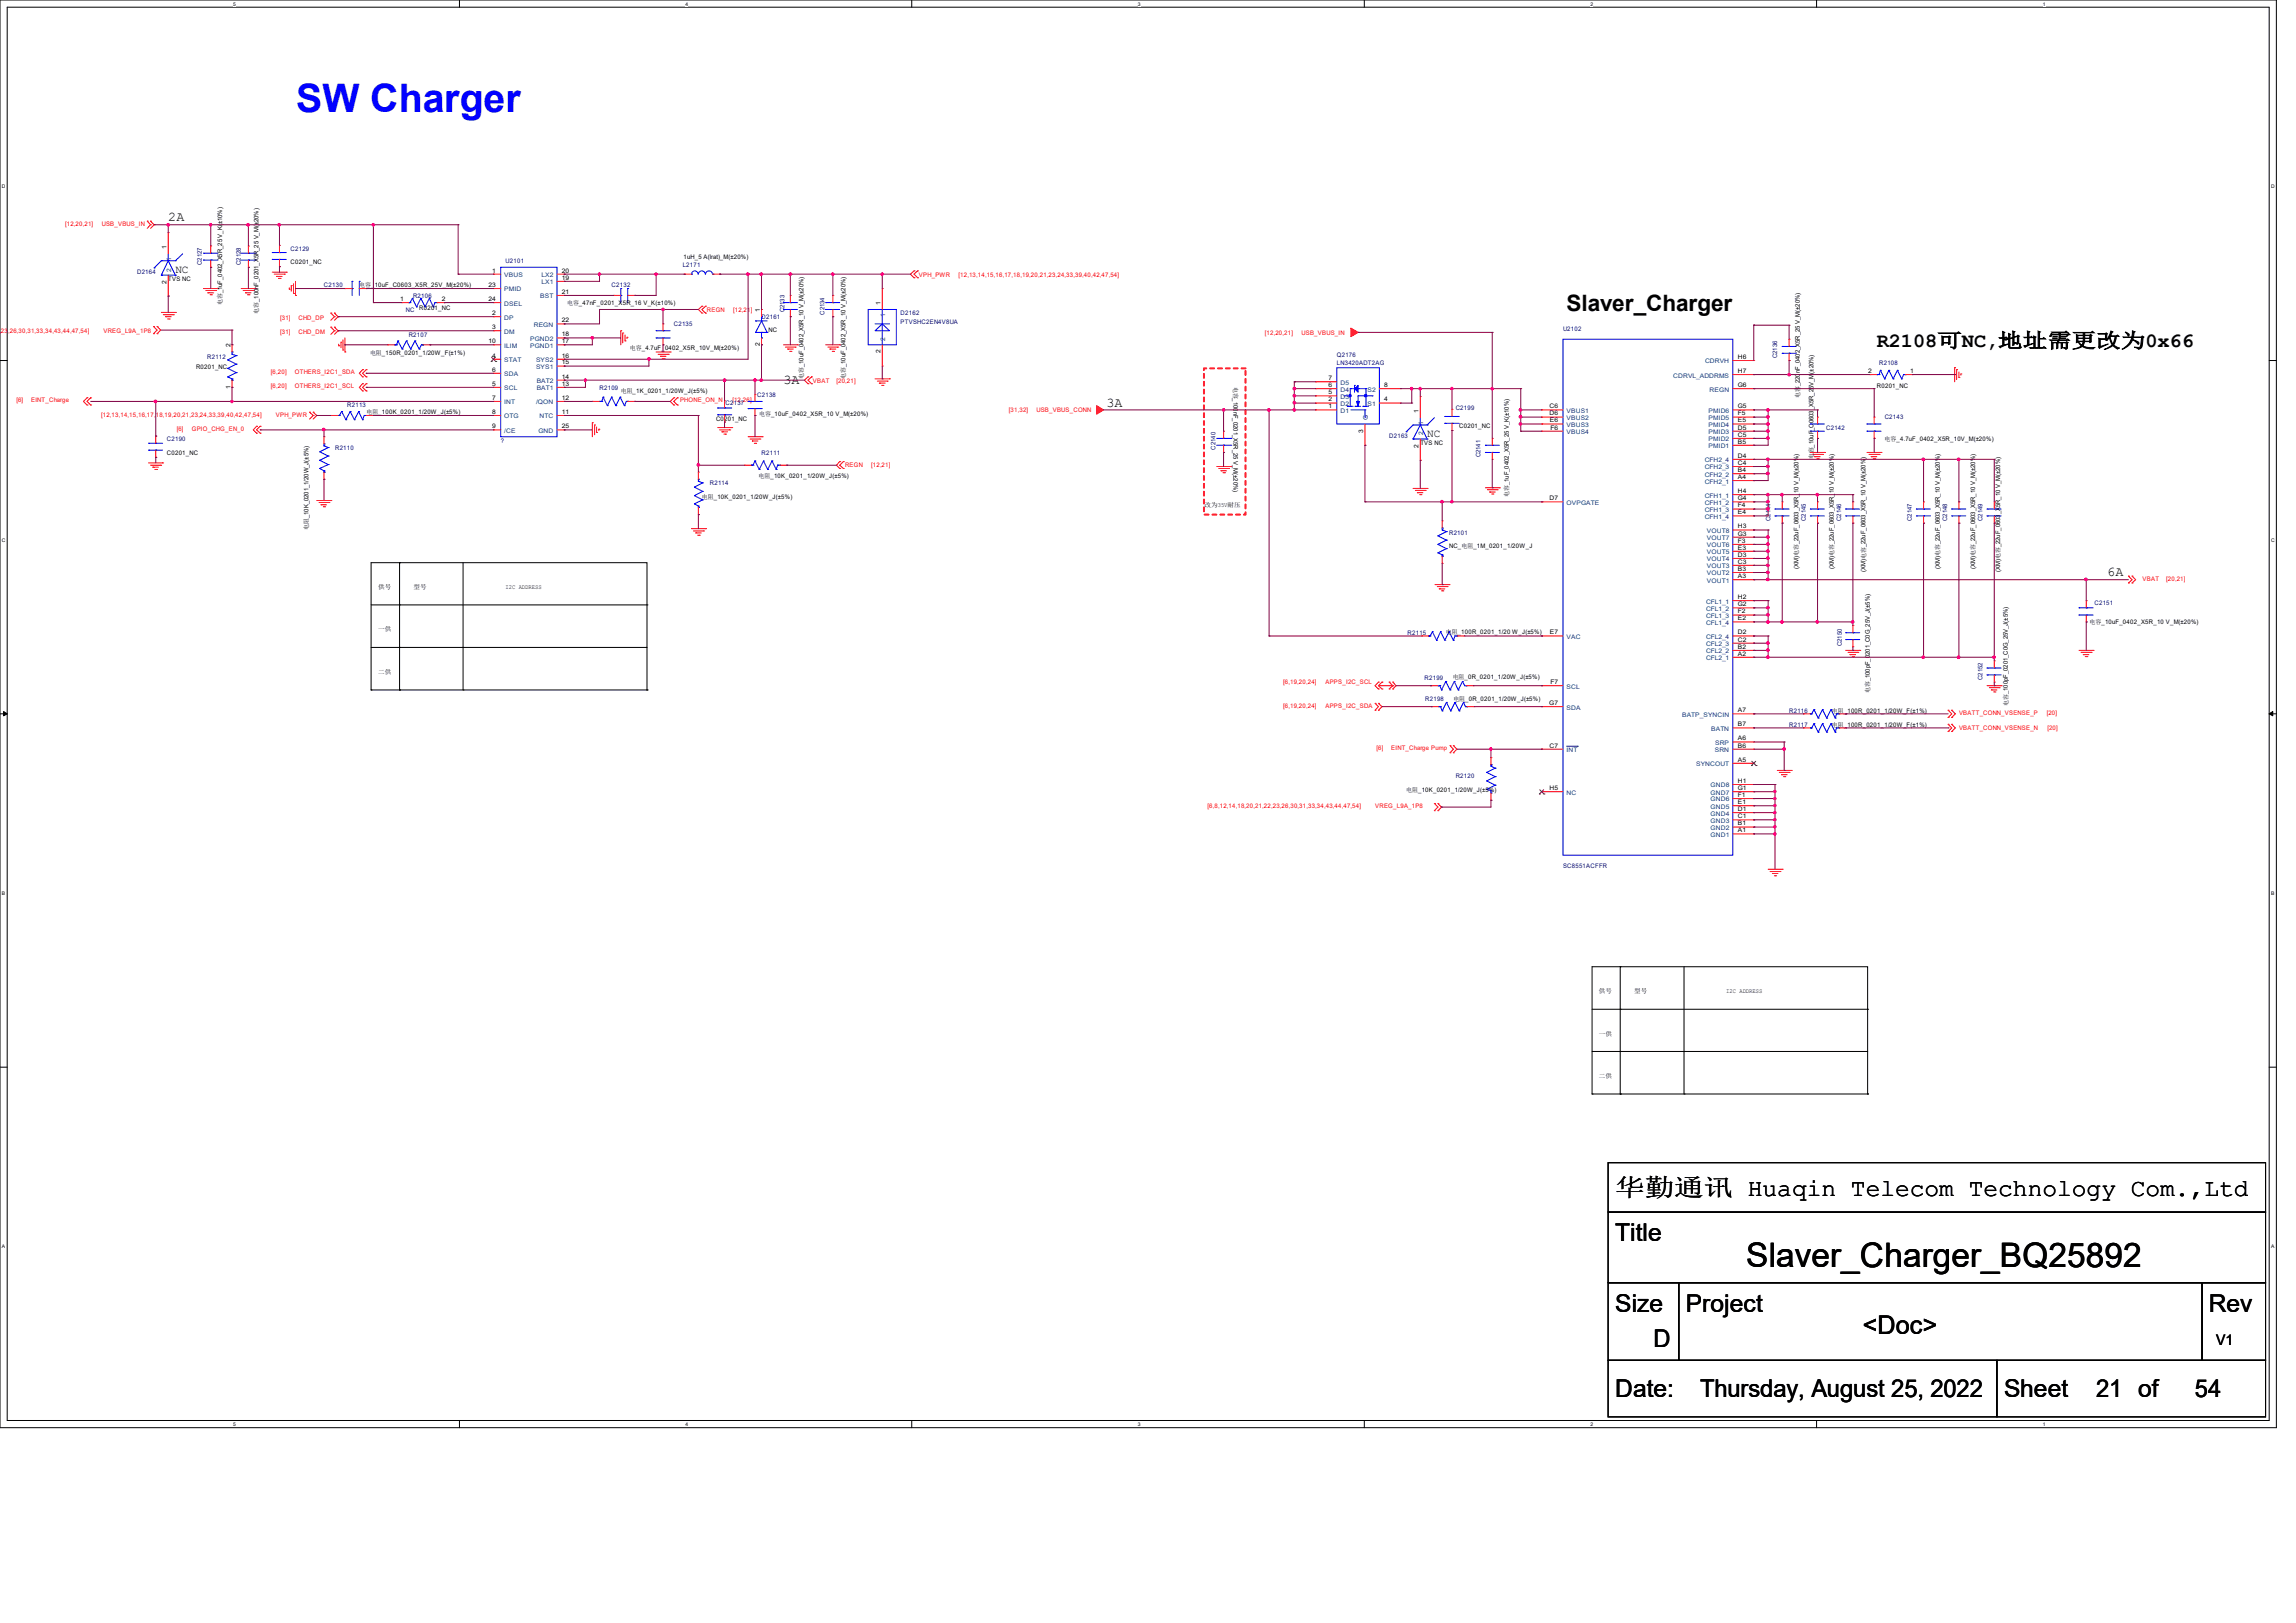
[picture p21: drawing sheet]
<svg xmlns="http://www.w3.org/2000/svg" width="297mm" height="210mm" viewBox="0 0 297 210" stroke-linecap="round" stroke-linejoin="round" font-family="sans-serif">
<defs><g id="words">
<text font-size="5.1" fill="#00f" x="38.3" y="14.4">SW Charger</text>
<text font-size="4.4" x="225.9" y="163.9">Slaver_Charger_BQ25892</text>
<text font-size="3.3" x="241" y="172.6">&lt;Doc&gt;</text>
<g font-size="3.2">
<text x="209" y="154.8">华勤通讯 Huaqin Telecom Technology Com.,Ltd</text>
<text x="209" y="160.6">Title</text>
<text x="209" y="169.7">Size</text>
<text x="218.1" y="169.7">Project</text>
<text x="285.7" y="169.7">Rev</text>
<text x="213.9" y="174.3">D</text>
<text x="209" y="180.7">Date:</text>
<text x="219.9" y="180.7">Thursday, August 25, 2022</text>
<text x="259.3" y="180.7">Sheet</text>
<text x="271.1" y="180.7">21 of</text>
<text x="283.9" y="180.7">54</text>
</g>
<text font-size="2.9" x="202.6" y="40.2">Slaver_Charger</text>
<text font-size="2.6" x="242.8" y="45">R2108可NC,地址需更改为0x66</text>
<text font-size="1.9" x="286.7" y="174.1">V1</text>
<g font-size="1.7">
<text x="21.8" y="28.7">2A</text>
<text x="101.3" y="49.7">3A</text>
<text x="143.1" y="52.6">3A</text>
<text x="272.6" y="74.5">6A</text>
</g>
<g font-size="1.4">
<text x="22.7" y="35.4">NC</text>
<text x="184.6" y="56.6">NC</text>
</g>
<g font-size=".8" fill="#f00">
<text x="8.4" y="29.3">[12,20,21]</text>
<text x="13.2" y="29.3">USB_VBUS_IN</text>
<text x="118.9" y="35.8">VPH_PWR</text>
<text x="124" y="35.8">[12,13,14,15,16,17,18,19,20,21,23,24,33,39,40,42,47,54]</text>
<text x="36.2" y="41.4">[31]</text>
<text x="38.6" y="41.4">CHD_DP</text>
<text x="91.4" y="40.4">REGN</text>
<text x="94.8" y="40.4">[12,21]</text>
<text x="-.5" y="43.1">2,23,26,30,31,33,34,43,44,47,54]</text>
<text x="13.4" y="43.1">VREG_L9A_1P8</text>
<text x="36.2" y="43.2">[31]</text>
<text x="38.6" y="43.2">CHD_DM</text>
<text x="163.6" y="43.3">[12,20,21]</text>
<text x="168.4" y="43.3">USB_VBUS_IN</text>
<text x="2.1" y="52">[6]</text>
<text x="4" y="52">EINT_Charge</text>
<text x="35.1" y="48.3">[6,20]</text>
<text x="35.1" y="50.2">[6,20]</text>
<text x="38.1" y="48.3">OTHERS_I2C1_SDA</text>
<text x="38.1" y="50.2">OTHERS_I2C1_SCL</text>
<text x="88" y="52.1">PHONE_ON_N</text>
<text x="94.7" y="52.1">[12,26]</text>
<text x="105.2" y="49.5">VBAT</text>
<text x="108.2" y="49.5">[20,21]</text>
<text x="130.5" y="53.3">[31,32]</text>
<text x="134.1" y="53.3">USB_VBUS_CONN</text>
<text x="13.1" y="54">[12,13,14,15,16,17,18,19,20,21,23,24,33,39,40,42,47,54]</text>
<text x="22.9" y="55.8">[6]</text>
<text x="24.8" y="55.8">GPIO_CHG_EN_0</text>
<text x="35.7" y="54">VPH_PWR</text>
<text x="109.3" y="60.5">REGN</text>
<text x="112.7" y="60.5">[12,21]</text>
<text x="277.2" y="75.2">VBAT</text>
<text x="280.2" y="75.2">[20,21]</text>
<text x="166" y="88.6">[6,19,20,24]</text>
<text x="171.5" y="88.6">APPS_I2C_SCL</text>
<text x="166" y="91.6">[6,19,20,24]</text>
<text x="171.5" y="91.6">APPS_I2C_SDA</text>
<text x="253.4" y="92.6">VBATT_CONN_VSENSE_P</text>
<text x="253.4" y="94.4">VBATT_CONN_VSENSE_N</text>
<text x="264.8" y="92.6">[20]</text>
<text x="264.9" y="94.4">[20]</text>
<text x="178.1" y="97.1">[6]</text>
<text x="180" y="97.1">EINT_Charge Pump</text>
<text x="156.2" y="104.6">[6,8,12,14,18,20,21,22,23,26,30,31,33,34,43,44,47,54]</text>
<text x="177.9" y="104.6">VREG_L9A_1P8</text>
</g>
<g font-size=".8" fill="#000080">
<text x="17.7" y="35.5">D2164</text>
<text x="26.1" y="34.3" transform="rotate(-90 26.1 34.3)">C2127</text>
<text x="31.2" y="34.3" transform="rotate(-90 31.2 34.3)">C2128</text>
<text x="37.6" y="32.4">C2129</text>
<text x="65.4" y="34.1">U2101</text>
<text x="88.3" y="34.5">L2171</text>
<text x="41.9" y="37.2">C2130</text>
<text x="52.5" y="40.4">NC</text>
<text x="53.4" y="38.5">R2106</text>
<text x="79.1" y="37.2">C2132</text>
<text x="98.5" y="41.3">D2161</text>
<text x="101.5" y="40.4" transform="rotate(-90 101.5 40.4)">C2133</text>
<text x="106.7" y="40.7" transform="rotate(-90 106.7 40.7)">C2134</text>
<text x="116.5" y="40.8">D2162</text>
<text x="116.5" y="41.9">PTVSHC2EN4V8UA</text>
<text x="26.8" y="46.5">R2112</text>
<text x="52.9" y="43.6">R2107</text>
<text x="87.2" y="42.2">C2135</text>
<text x="172.9" y="46.1">Q2176</text>
<text x="172.9" y="47.2">LN3420ADT2AG</text>
<text x="202.2" y="42.8">U2102</text>
<text x="229.9" y="46.4" transform="rotate(-90 229.9 46.4)">C2136</text>
<text x="243.1" y="47.2">R2108</text>
<text x="44.9" y="52.7">R2113</text>
<text x="77.6" y="50.4">R2109</text>
<text x="93.9" y="52.4">C2137</text>
<text x="98" y="51.3">C2138</text>
<text x="188.3" y="53">C2199</text>
<text x="21.6" y="57.1">C2190</text>
<text x="43.4" y="58.2">R2110</text>
<text x="64.8" y="57.3">?</text>
<text x="98.5" y="58.8">R2111</text>
<text x="157.2" y="58.2" transform="rotate(-90 157.2 58.2)">C2140</text>
<text x="179.7" y="56.7">D2163</text>
<text x="191.5" y="59.2" transform="rotate(-90 191.5 59.2)">C2141</text>
<text x="236.2" y="55.6">C2142</text>
<text x="243.8" y="54.3">C2143</text>
<text x="91.8" y="62.8">R2114</text>
<text x="187.5" y="69.2">R2101</text>
<text x="229" y="67.4" transform="rotate(-90 229 67.4)">C2144</text>
<text x="233.6" y="67.4" transform="rotate(-90 233.6 67.4)">C2145</text>
<text x="238.2" y="67.4" transform="rotate(-90 238.2 67.4)">C2146</text>
<text x="247.3" y="67.4" transform="rotate(-90 247.3 67.4)">C2147</text>
<text x="251.9" y="67.4" transform="rotate(-90 251.9 67.4)">C2148</text>
<text x="256.4" y="67.4" transform="rotate(-90 256.4 67.4)">C2149</text>
<text x="182.1" y="82.2">R2115</text>
<text x="238.2" y="83.6" transform="rotate(-90 238.2 83.6)">C2150</text>
<text x="270.9" y="78.3">C2151</text>
<text x="184.3" y="88">R2199</text>
<text x="256.4" y="88" transform="rotate(-90 256.4 88)">C2152</text>
<text x="184.4" y="90.8">R2198</text>
<text x="231.4" y="92.2">R2116</text>
<text x="231.4" y="94.1">R2117</text>
<text x="188.3" y="100.6">R2120</text>
<text x="202.2" y="112.3">SC8551ACFFR</text>
</g>
<g font-size=".8">
<text x="21.5" y="32.2" transform="rotate(-90 21.5 32.2)">1</text>
<text x="37.6" y="34.2">C0201_NC</text>
<text x="63.7" y="35.3">1</text>
<text x="72.7" y="35.3">20</text>
<text x="88.4" y="33.5">1uH_5 A(lrat)_M(±20%)</text>
<text x="21.5" y="36.7" transform="rotate(-90 21.5 36.7)">2</text>
<text x="21.8" y="36.4">TVS NC</text>
<text x="28.7" y="39.5" transform="rotate(-90 28.7 39.5)">电容_1uF_0402_X5R_25 V_K(±10%)</text>
<text x="33.4" y="40.6" transform="rotate(-90 33.4 40.6)">电容_100nF_0201_X5R_25 V_M(±20%)</text>
<text x="46.5" y="37.2">电容_10uF_C0603_X5R_25V_M(±20%)</text>
<text x="51.8" y="38.9">1</text>
<text x="54.2" y="40.2">R0201_NC</text>
<text x="57.2" y="38.9">2</text>
<text x="63.2" y="37.1">23</text>
<text x="63.2" y="38.9">24</text>
<text x="63.7" y="40.8">2</text>
<text x="72.7" y="36.2">19</text>
<text x="72.7" y="38">21</text>
<text x="72.7" y="41.7">22</text>
<text x="73.4" y="39.5">电容_47nF_0201_X5R_16 V_K(±10%)</text>
<text x="98.3" y="40.3" transform="rotate(-90 98.3 40.3)">1</text>
<text x="113.9" y="39.4" transform="rotate(-90 113.9 39.4)">1</text>
<text x="25.4" y="47.8">R0201_NC</text>
<text x="29.8" y="44.9" transform="rotate(-90 29.8 44.9)">2</text>
<text x="47.9" y="45.9">电阻_150R_0201_1/20W_F(±1%)</text>
<text x="63.2" y="44.4">10</text>
<text x="63.7" y="42.6">3</text>
<text x="63.7" y="46.3">4</text>
<text x="72.7" y="47.2">15</text>
<text x="72.7" y="46.3">16</text>
<text x="72.7" y="44.4">17</text>
<text x="72.7" y="43.5">18</text>
<text x="81.5" y="45.3">电容_4.7uF_0402_X5R_10V_M(±20%)</text>
<text x="98.3" y="44.8" transform="rotate(-90 98.3 44.8)">2</text>
<text x="99.4" y="42.9">NC</text>
<text x="113.9" y="45.7" transform="rotate(-90 113.9 45.7)">2</text>
<text x="224.8" y="46.4">H6</text>
<text x="29.8" y="50.3" transform="rotate(-90 29.8 50.3)">1</text>
<text x="47.4" y="53.6">电阻_100K_0201_1/20W_J(±5%)</text>
<text x="63.7" y="49.9">5</text>
<text x="63.7" y="48.1">6</text>
<text x="63.7" y="51.7">7</text>
<text x="63.7" y="53.5">8</text>
<text x="72.7" y="53.5">11</text>
<text x="72.7" y="51.7">12</text>
<text x="72.7" y="49.9">13</text>
<text x="72.7" y="49">14</text>
<text x="80.3" y="50.9">电阻_1K_0201_1/20W_J(±5%)</text>
<text x="98.2" y="53.8">电容_10uF_0402_X5R_10 V_M(±20%)</text>
<text x="103.9" y="49" transform="rotate(-90 103.9 49)">电容_10uF_0402_X5R_10 V_M(±20%)</text>
<text x="109.4" y="49" transform="rotate(-90 109.4 49)">电容_10uF_0402_X5R_10 V_M(±20%)</text>
<text x="159.6" y="50" transform="rotate(90 159.6 50)">电容_100nF_0201_X5R_25 V_M(±20%)</text>
<text x="171.8" y="52.8">1</text>
<text x="171.8" y="51.9">2</text>
<text x="171.8" y="51">5</text>
<text x="171.8" y="50.1">6</text>
<text x="171.8" y="49.2">7</text>
<text x="179.1" y="51.9">4</text>
<text x="179.1" y="50.1">8</text>
<text x="183.5" y="53.4" transform="rotate(-90 183.5 53.4)">1</text>
<text x="200.5" y="52.8">C6</text>
<text x="200.5" y="53.8">D6</text>
<text x="224.8" y="53.8">F5</text>
<text x="224.8" y="52.8">G5</text>
<text x="224.8" y="50.1">G6</text>
<text x="224.8" y="48.3">H7</text>
<text x="232.8" y="51.5" transform="rotate(-90 232.8 51.5)">电容_220nF_0402_X5R_25 V_M(±20%)</text>
<text x="241.7" y="48.3">2</text>
<text x="242.8" y="50.2">R0201_NC</text>
<text x="247.1" y="48.3">1</text>
<text x="21.6" y="58.8">C0201_NC</text>
<text x="63.7" y="55.4">9</text>
<text x="72.7" y="55.4">25</text>
<text x="92.6" y="54.4">C0201_NC</text>
<text x="176.4" y="56" transform="rotate(-90 176.4 56)">3</text>
<text x="183.5" y="57.9" transform="rotate(-90 183.5 57.9)">2</text>
<text x="183.7" y="57.6">TVS NC</text>
<text x="188.8" y="55.4">C0201_NC</text>
<text x="200.5" y="54.7">E6</text>
<text x="200.6" y="55.6">F6</text>
<text x="224.8" y="59.2">D4</text>
<text x="224.8" y="57.4">B5</text>
<text x="224.8" y="56.5">C5</text>
<text x="224.8" y="55.6">D5</text>
<text x="224.8" y="54.7">E5</text>
<text x="234.6" y="59.4" transform="rotate(-90 234.6 59.4)">电容_10uF_C0603_X5R_25V_M(±20%)</text>
<text x="243.8" y="57">电容_4.7uF_0402_X5R_10V_M(±20%)</text>
<text x="90.8" y="64.6">电阻_10K_0201_1/20W_J(±5%)</text>
<text x="98.1" y="61.8">电阻_10K_0201_1/20W_J(±5%)</text>
<text x="155.8" y="65.6">改为35V耐压</text>
<text x="195.2" y="64.3" transform="rotate(-90 195.2 64.3)">电容_1uF_0402_X5R_25 V_K(±10%)</text>
<text x="200.5" y="64.7">D7</text>
<text x="224.8" y="65.7">F4</text>
<text x="224.8" y="64.7">G4</text>
<text x="224.8" y="63.8">H4</text>
<text x="224.8" y="62">A4</text>
<text x="224.8" y="61.1">B4</text>
<text x="224.8" y="60.2">C4</text>
<text x="39.9" y="68.6" transform="rotate(-90 39.9 68.6)">电阻_10K_0201_1/20W_J(±5%)</text>
<text x="187.5" y="70.9">NC_电阻_1M_0201_1/20W_J</text>
<text x="224.8" y="66.5">E4</text>
<text x="224.8" y="71.1">E3</text>
<text x="224.8" y="70.2">F3</text>
<text x="224.8" y="69.3">G3</text>
<text x="224.8" y="68.4">H3</text>
<text x="48.9" y="76.2">供号</text>
<text x="53.5" y="76.2">型号</text>
<text x="65.4" y="76.2">I2C ADDRESS</text>
<text x="224.8" y="77.5">H2</text>
<text x="224.8" y="74.8">A3</text>
<text x="224.8" y="73.9">B3</text>
<text x="224.8" y="72.9">C3</text>
<text x="224.8" y="72">D3</text>
<text x="232.7" y="73.6" transform="rotate(-90 232.7 73.6)">(XM)电容_22uF_0603_X5R_10 V_M(±20%)</text>
<text x="237.2" y="73.6" transform="rotate(-90 237.2 73.6)">(XM)电容_22uF_0603_X5R_10 V_M(±20%)</text>
<text x="241.3" y="74" transform="rotate(-90 241.3 74)">(XM)电容_22uF_0603_X5R_10 V_M(±20%)</text>
<text x="250.9" y="73.6" transform="rotate(-90 250.9 73.6)">(XM)电容_22uF_0603_X5R_10 V_M(±20%)</text>
<text x="255.5" y="73.6" transform="rotate(-90 255.5 73.6)">(XM)电容_22uF_0603_X5R_10 V_M(±20%)</text>
<text x="258.7" y="74" transform="rotate(-90 258.7 74)">(XM)电容_22uF_0603_X5R_10 V_M(±20%)</text>
<text x="48.9" y="81.7">一供</text>
<text x="187" y="82.1">电阻_100R_0201_1/20 W_J(±5%)</text>
<text x="200.5" y="82.1">E7</text>
<text x="224.8" y="80.3">E2</text>
<text x="224.8" y="79.4">F2</text>
<text x="224.8" y="78.4">G2</text>
<text x="224.8" y="83.9">B2</text>
<text x="224.8" y="83">C2</text>
<text x="224.8" y="82.1">D2</text>
<text x="270.3" y="80.8">电容_10uF_0402_X5R_10 V_M(±20%)</text>
<text x="48.9" y="87.2">二供</text>
<text x="187.9" y="87.9">电阻_0R_0201_1/20W_J(±5%)</text>
<text x="200.6" y="88.5">F7</text>
<text x="224.8" y="84.8">A2</text>
<text x="241.9" y="89.7" transform="rotate(-90 241.9 89.7)">电容_100pF_0201_C0G_25V_J(±5%)</text>
<text x="188" y="90.7">电阻_0R_0201_1/20W_J(±5%)</text>
<text x="200.4" y="91.2">G7</text>
<text x="224.8" y="94">B7</text>
<text x="224.8" y="95.8">A6</text>
<text x="224.8" y="92.2">A7</text>
<text x="237" y="92.2">电阻_100R_0201_1/20W_F(±1%)</text>
<text x="237" y="94.1">电阻_100R_0201_1/20W_F(±1%)</text>
<text x="259.8" y="91.4" transform="rotate(-90 259.8 91.4)">电容_100pF_0201_C0G_25V_J(±5%)</text>
<text x="200.5" y="96.7">C7</text>
<text x="224.8" y="101.3">H1</text>
<text x="224.8" y="98.5">A5</text>
<text x="224.8" y="96.7">B6</text>
<text x="181.9" y="102.4">电阻_10K_0201_1/20W_J(±5%)</text>
<text x="200.5" y="102.2">H5</text>
<text x="224.8" y="107.7">A1</text>
<text x="224.8" y="106.8">B1</text>
<text x="224.8" y="105.9">C1</text>
<text x="224.8" y="104.9">D1</text>
<text x="224.8" y="104.1">E1</text>
<text x="224.8" y="103.1">F1</text>
<text x="224.8" y="102.2">G1</text>
<text x="206.8" y="128.5">供号</text>
<text x="211.4" y="128.5">型号</text>
<text x="223.3" y="128.5">I2C ADDRESS</text>
<text x="206.8" y="134">一供</text>
<text x="206.8" y="139.5">二供</text>
</g>
<g font-size=".8" fill="#004080">
<text x="22.1" y="35.1" transform="rotate(-90 22.1 35.1)">2</text>
<text x="22.1" y="33.8" transform="rotate(-90 22.1 33.8)">1</text>
<text x="65.2" y="35.9">VBUS</text>
<text x="70.1" y="35.9">LX2</text>
<text x="65.2" y="41.4">DP</text>
<text x="65.2" y="37.7">PMID</text>
<text x="65.2" y="39.5">DSEL</text>
<text x="69.9" y="38.6">BST</text>
<text x="70.1" y="36.8">LX1</text>
<text x="114.5" y="41" transform="rotate(-90 114.5 41)">1</text>
<text x="65.2" y="43.2">DM</text>
<text x="65.2" y="46.9">STAT</text>
<text x="65.2" y="45">ILIM</text>
<text x="68.6" y="45">PGND1</text>
<text x="68.6" y="44.1">PGND2</text>
<text x="69" y="42.3">REGN</text>
<text x="69.3" y="47.8">SYS1</text>
<text x="69.3" y="46.9">SYS2</text>
<text x="114.5" y="44.2" transform="rotate(-90 114.5 44.2)">2</text>
<text x="220.6" y="47">CDRVH</text>
<text x="65.2" y="50.5">SCL</text>
<text x="65.2" y="48.7">SDA</text>
<text x="65.2" y="52.3">INT</text>
<text x="69.3" y="52.3">/QON</text>
<text x="69.4" y="50.5">BAT1</text>
<text x="69.4" y="49.6">BAT2</text>
<text x="173.4" y="53.4">D1</text>
<text x="173.4" y="52.5">D2</text>
<text x="173.4" y="51.6">D3</text>
<text x="173.4" y="50.7">D4</text>
<text x="173.4" y="49.8">D5</text>
<text x="176.9" y="52.5">S1</text>
<text x="176.9" y="50.7">S2</text>
<text x="202.7" y="53.4">VBUS1</text>
<text x="216.5" y="48.9">CDRVL_ADDRMS</text>
<text x="221" y="53.4">PMID6</text>
<text x="221.2" y="50.7">REGN</text>
<text x="65.2" y="54.1">OTG</text>
<text x="65.2" y="56">/CE</text>
<text x="69.6" y="56">GND</text>
<text x="69.8" y="54.1">NTC</text>
<text x="176.9" y="54.4" transform="rotate(-90 176.9 54.4)">G</text>
<text x="184.1" y="56.3" transform="rotate(-90 184.1 56.3)">2</text>
<text x="184.1" y="55" transform="rotate(-90 184.1 55)">1</text>
<text x="202.7" y="54.4">VBUS2</text>
<text x="202.7" y="55.2">VBUS3</text>
<text x="202.7" y="56.2">VBUS4</text>
<text x="220.5" y="59.8">CFH2_4</text>
<text x="221" y="58">PMID1</text>
<text x="221" y="57.1">PMID2</text>
<text x="221" y="56.2">PMID3</text>
<text x="221" y="55.2">PMID4</text>
<text x="221" y="54.4">PMID5</text>
<text x="202.7" y="65.3">OVPGATE</text>
<text x="220.5" y="65.3">CFH1_2</text>
<text x="220.5" y="64.4">CFH1_1</text>
<text x="220.5" y="62.6">CFH2_1</text>
<text x="220.5" y="61.7">CFH2_2</text>
<text x="220.5" y="60.7">CFH2_3</text>
<text x="220.5" y="67.1">CFH1_4</text>
<text x="220.5" y="66.2">CFH1_3</text>
<text x="220.8" y="71.7">VOUT5</text>
<text x="220.8" y="70.8">VOUT6</text>
<text x="220.8" y="69.9">VOUT7</text>
<text x="220.8" y="69">VOUT8</text>
<text x="220.8" y="75.4">VOUT1</text>
<text x="220.8" y="74.5">VOUT2</text>
<text x="220.8" y="73.5">VOUT3</text>
<text x="220.8" y="72.6">VOUT4</text>
<text x="202.7" y="82.7">VAC</text>
<text x="220.7" y="80.9">CFL1_4</text>
<text x="220.7" y="80">CFL1_3</text>
<text x="220.7" y="79">CFL1_2</text>
<text x="220.7" y="78.1">CFL1_1</text>
<text x="220.7" y="83.6">CFL2_3</text>
<text x="220.7" y="82.7">CFL2_4</text>
<text x="202.7" y="89.1">SCL</text>
<text x="220.7" y="85.4">CFL2_1</text>
<text x="220.7" y="84.5">CFL2_2</text>
<text x="202.7" y="91.8">SDA</text>
<text x="217.6" y="92.7">BATP_SYNCIN</text>
<text x="221.4" y="94.6">BATN</text>
<text x="202.7" y="97.3">INT</text>
<text x="219.4" y="99.1">SYNCOUT</text>
<text x="221.3" y="101.9">GND8</text>
<text x="221.8" y="97.3">SRN</text>
<text x="221.9" y="96.4">SRP</text>
<text x="202.7" y="102.8">NC</text>
<text x="221.3" y="107.4">GND2</text>
<text x="221.3" y="106.5">GND3</text>
<text x="221.3" y="105.5">GND4</text>
<text x="221.3" y="104.6">GND5</text>
<text x="221.3" y="103.7">GND6</text>
<text x="221.3" y="102.8">GND7</text>
<text x="221.3" y="108.3">GND1</text>
</g>
<g font-size=".6">
<text x="30.2" y=".7">5</text>
<text x="88.7" y=".7">4</text>
<text x="147.2" y=".7">3</text>
<text x="205.7" y=".7">2</text>
<text x="264.2" y=".7">1</text>
<text x=".3" y="24.4">D</text>
<text x="293.8" y="24.4">D</text>
<text x=".3" y="70.1">C</text>
<text x="293.8" y="70.1">C</text>
<text x=".3" y="115.8">B</text>
<text x="293.8" y="115.8">B</text>
<text x=".3" y="161.5">A</text>
<text x="293.8" y="161.5">A</text>
<text x="30.2" y="184.5">5</text>
<text x="88.7" y="184.5">4</text>
<text x="147.2" y="184.5">3</text>
<text x="205.7" y="184.5">2</text>
<text x="264.2" y="184.5">1</text>
</g>
</g></defs>
<path d="M0 0h294.5v184.7h-294.5zM.9 .9h292.6v182.9h-292.6z" fill="none" stroke="#000" stroke-width=".13"/>
<g fill="#fff">
<path d="M30.2 .1h.3v.7h-.3z"/>
<path d="M30.2 183.9h.3v.8h-.3z"/>
</g>
<path d="M59.4 0v.9M59.4 183.8v.9" fill="none" stroke="#000" stroke-width=".13"/>
<g fill="#fff">
<path d="M88.7 .1h.3v.7h-.3z"/>
<path d="M88.7 183.9h.3v.8h-.3z"/>
</g>
<path d="M117.9 0v.9M117.9 183.8v.9" fill="none" stroke="#000" stroke-width=".13"/>
<g fill="#fff">
<path d="M147.2 .1h.3v.7h-.3z"/>
<path d="M147.2 183.9h.3v.8h-.3z"/>
</g>
<path d="M176.5 0v.9M176.5 183.8v.9" fill="none" stroke="#000" stroke-width=".13"/>
<g fill="#fff">
<path d="M205.7 .1h.4v.7h-.4z"/>
<path d="M205.7 183.9h.4v.8h-.4z"/>
</g>
<path d="M235 0v.9M235 183.8v.9" fill="none" stroke="#000" stroke-width=".13"/>
<g fill="#fff">
<path d="M264.2 .1h.4v.7h-.4z"/>
<path d="M264.2 183.9h.4v.8h-.4z"/>
<path d="M.3 23.8h.4v.7h-.4z"/>
<path d="M293.8 23.8h.5v.7h-.5z"/>
<path d="M.3 69.5h.4v.7h-.4z"/>
<path d="M293.8 69.5h.5v.7h-.5z"/>
</g>
<path d="M0 46.7h.9M293.5 46.7h1" fill="none" stroke="#000" stroke-width=".13"/>
<g fill="#fff">
<path d="M.3 115.2h.4v.8h-.4z"/>
<path d="M293.8 115.2h.4v.8h-.4z"/>
</g>
<path d="M0 92.4h.9M293.5 92.4h1" fill="none" stroke="#000" stroke-width=".13"/>
<path d="M.5 92.1l.4 .3-.4 .2zM293.5 92.4l.5-.3v.5z" fill="#000" stroke="#000" stroke-width=".13"/>
<g fill="#fff">
<path d="M.3 161h.3v.7h-.3z"/>
<path d="M293.8 161h.4v.7h-.4z"/>
</g>
<g fill="none" stroke="#000" stroke-width=".13">
<path d="M48 78.3h35.7M51.7 72.8h-3.7v16.5M51.7 72.8h.1M51.7 78.3h.1M51.7 72.8h32v11h-32zM59.9 72.8v16.5M83.7 78.3h.1M48 89.3h.1M48 83.8h3.7M48 89.3h35.7M51.7 83.8h.1M51.7 89.3h.1"/>
<path d="M51.7 83.8v5.5M59.9 83.8h.1M59.9 89.3h.1M83.7 89.3h.1M83.7 83.8v5.5M0 138.1h.9M206 130.6h35.6M206 136.1h3.6M209.6 125.1h-3.6v16.5M209.6 125.1h.1M209.6 130.6h.1M209.6 136.1h.1"/>
<path d="M209.6 136.1v5.5M209.6 125.1h32v11h-32zM217.8 136.1h.1M217.8 125.1v16.5M241.6 130.6h.1M241.6 136.1v5.5M293.5 138.1h1M206 141.6h.1M206 141.6h35.6M208 156.8h85.1v9.2h-85.1zM208 150.5h85.1v6.3h-85.1zM209.6 141.6h.1"/>
<path d="M217.8 141.6h.1M241.6 141.6h.1M208 166h9.2v10h-9.2zM208 176h50.3v7.3h-50.3zM217.2 166h67.7v10h-67.7zM258.3 176h34.8v7.3h-34.8zM284.9 166h8.2v10h-8.2z"/>
</g>
<path d="M155.7 47.7h5.4v18.9h-5.4z" fill="none" stroke="#f00" stroke-width=".25" stroke-dasharray=".5"/>
<g fill="none" stroke="#f00" stroke-width=".13">
<path d="M19 28.6h.1M19.1 28.6l.4 .5M19.5 29.1l-.5 .4M19.5 28.6l.4 .5M19.5 29.1h.1M19.5 28.6h.1M19.9 29.1h.1M19.9 29.1l-.4 .4M21.8 30.1h.1M21.8 38.3h.1M21.8 30.1v2.8M21.8 35.6v2.7"/>
<path d="M26.3 37.3h1.9M26.6 37.6h1.3M26.9 37.9h.1M26.9 37.9h.7M27.2 38.1h.1M27.3 31.8h.1M27.3 34.6h.1M27.3 31.8v1M27.3 33.7v.9M27.3 38.1h.1M27.9 37.6h.1M28.2 37.3h.1"/>
<path d="M31.2 37.3h1.8M31.5 37.6h1.3M31.7 37.9h.1M31.8 37.9h.7M32 38.1h.2M32.1 34.6h.1M32.1 31.8h.1M32.1 31.8v1M32.1 33.7v.9M32.2 38.1h.1M32.8 37.6h.1M33 37.3h.1"/>
<path d="M35.2 35.2h1.8M35.5 35.5h1.3M35.8 35.8h.1M35.8 35.8h.7M36 36h.2M36.2 31.8h.1M36.2 34.5h.1M36.2 31.8v.9M36.2 33.6v.9M36.2 36h.1M36.8 35.5h.1M37 35.2h.1"/>
<path d="M37.4 37.4h.1M37.4 37.3v.1M37.7 37h.1M37.7 37v.7M38 38h.1M38 36.7v1.3M38.2 38.2h.1M38.2 36.4v1.8M44.6 37.3h1M44.6 37.3h.1M46.5 37.3h.9M47.4 37.3h.1"/>
<path d="M51.9 39.2h1M51.9 39.2h.1M56.5 39.2h.9M57.4 39.2h.1M63.8 35.5h1M63.8 37.3h1M63.8 39.2h1M63.8 35.5h.1M63.8 37.3h.1M63.8 39.2h.1M72.1 35.5h.9M72.1 38.2h.9"/>
<path d="M72.1 36.4h.9M73 36.4h.1M73 35.5h.1M73 38.2h.1M79.4 38.2h.9M79.4 38.2h.1M81.2 38.2h.9M82.1 38.2h.1M88.5 35.5h1M88.5 35.5h.1M90.8 39.6l-.5 .4 .5 .5M90.8 39.6h.1"/>
<path d="M91.3 39.6l-.5 .4 .5 .5M91.3 39.6h.1M92.2 35.5h.9M93.1 35.5h.1M102.2 38.2h.1M102.2 38.2v1M107.7 38.2h.1M107.7 38.2v1M114.1 37.3h.1M114.1 37.3v2.7M118.2 35.1l-.4 .4 .4 .4M118.2 35.1h.1"/>
<path d="M118.2 35.9h.1M118.7 35.1l-.5 .4 .5 .4M118.7 35.9h.1M118.7 35.1h.1M11.3 51.5h.1M11.3 52.4h.1M11.3 51.5l-.5 .4 .5 .5M11.7 51.5l-.4 .4 .4 .5M11.7 51.5h.1M11.7 52.4h.1M19.2 59.9h1.8M19.9 42.2l.4 .5-.4 .5"/>
<path d="M19.9 42.2h.1M19.9 43.2h.1M20.2 56.4h.1M20.2 59.2h.1M20.2 56.4v1M20.2 58.3v.9M20.3 42.2l.5 .5-.5 .5M20.3 43.2h.1M20.3 42.2h.1M20.9 40.4h1.8M21 59.9h.1M21.1 40.7h1.3"/>
<path d="M21.4 41h.7M21.4 41h.1M21.7 41.3h.2M21.9 41.3h.1M22.4 40.7h.1M22.7 40.4h.1M30 50.1h.1M30 44.6h.1M30 44.6v1M30 49.2v.9M33.2 55.2l-.4 .4 .4 .4M33.2 55.2h.1"/>
<path d="M33.2 56h.1M33.7 55.2h.1M33.7 56h.1M33.7 55.2l-.5 .4 .5 .4M40 53.3l.5 .5M40 53.3h.1M40.5 53.8h.1M40.5 53.3h.1M40.5 53.8l-.5 .4M40.5 53.3l.5 .5M41 53.8l-.5 .4M41 53.8h.1"/>
<path d="M41.9 56.5h.1M41.9 56.5v.9M42.8 53.8h.9M42.8 40.5l.5 .5M42.8 42.3l.5 .5M42.8 40.5h.1M42.8 42.3h.1M42.8 53.8h.1M43.3 40.5l.4 .5M43.3 42.3l.4 .5M43.3 41h.1M43.3 40.5h.1"/>
<path d="M43.3 42.8h.1M43.3 42.3h.1M43.3 41l-.5 .4M43.3 42.8l-.5 .5M43.7 41h.1M43.7 42.8h.1M43.7 41l-.4 .4M43.7 42.8l-.4 .5M43.8 44.7h.1M43.8 44.5v.2M44.1 44.3h.1M44.1 44.3v.7"/>
<path d="M44.4 45.3h.1M44.4 44v1.3M44.6 45.6h.1M44.6 43.7v1.9M46.9 47.8l-.4 .5 .4 .5M46.9 49.7l-.4 .4 .4 .5M46.9 47.8h.1M46.9 48.8h.1M46.9 49.7h.1M46.9 50.6h.1M47.4 47.8h.1M47.4 48.8h.1"/>
<path d="M47.4 49.7h.1M47.4 50.6h.1M47.4 53.8h.9M47.4 47.8l-.5 .5 .5 .5M47.4 49.7l-.5 .4 .5 .5M48.3 53.8h.1M50.1 44.6h1M50.1 44.6h.1M54.7 44.6h.9M55.6 44.6h.1M63.8 44.6h1M63.8 55.6h1"/>
<path d="M63.8 41h1M63.8 53.8h1M63.8 51.9h1M63.8 42.8h1M63.8 46.5h1M63.8 50.1h1M63.8 48.3h1M63.8 41h.1M63.8 42.8h.1M63.8 46.5h.1M63.8 50.1h.1M63.8 48.3h.1"/>
<path d="M63.8 51.9h.1M63.8 53.8h.1M63.8 55.6h.1M63.8 44.6h.1M72.1 44.6h.9M72.1 55.6h.9M72.1 53.8h.9M72.1 51.9h.9M72.1 46.5h.9M72.1 50.1h.9M72.1 49.2h.9M72.1 47.4h.9"/>
<path d="M72.1 43.7h.9M72.1 41.9h.9M73 53.8h.1M73 51.9h.1M73 50.1h.1M73 49.2h.1M73 47.4h.1M73 46.5h.1M73 44.6h.1M73 43.7h.1M73 41.9h.1M73 55.6h.1"/>
<path d="M76.6 51.9h1M76.6 54.7h.1M76.6 51.9h.1M76.6 54.7v1.8M76.9 55h.1M76.9 55v1.3M77.2 56h.1M77.2 55.2v.8M77.5 55.5h.1M77.5 55.5v.2M80.3 42.8h.1M80.3 42.8v1.8"/>
<path d="M80.6 43.1h.1M80.6 43.1v1.3M80.9 44.1h.1M80.9 43.3v.8M81.1 43.6h.1M81.1 43.6v.2M81.2 51.9h.9M82.1 51.9h.1M84.9 45.6h1.8M85.1 45.8h1.3M85.4 46.1h.7M85.4 46.1h.1"/>
<path d="M85.7 46.4h.2M85.8 41.9h.1M85.8 44.6h.1M85.8 41.9v.9M85.8 43.7v.9M85.9 46.4h.1M86.4 45.8h.1M86.7 45.6h.1M87.2 51.5l-.5 .4 .5 .5M87.2 51.5h.1M87.2 52.4h.1M87.6 52.4h.1"/>
<path d="M87.6 51.5h.1M87.6 51.5l-.4 .4 .4 .5M90.8 40.5h.1M91.3 40.5h.1M92.8 55.3h1.9M93.1 55.6h1.3M93.4 55.9h.1M93.4 55.9h.7M93.6 56.2h.3M93.7 51.9h.1M93.7 54.6h.1M93.7 51.9v.9"/>
<path d="M93.7 53.7v.9M93.9 56.2h.1M94.4 55.6h.1M94.7 55.3h.1M96.8 56.5h1.8M97 56.8h1.3M97.3 57.1h.1M97.3 57.1h.7M97.6 57.4h.1M97.7 51.1h.1M97.7 53.8h.1M97.7 51.1v.8"/>
<path d="M97.7 52.9v.9M97.7 57.4h.1M98.3 56.8h.1M98.5 40h.1M98.5 44.6h.1M98.5 40v1M98.5 43.7v.9M98.6 56.5h.1M101.3 44.6h1.9M101.6 44.9h1.3M101.9 45.2h.1M101.9 45.2h.7"/>
<path d="M102.2 45.5h.1M102.2 41h.1M102.2 40v1M102.3 45.5h.1M102.9 44.9h.1M103.2 44.6h.1M104.5 48.8l-.4 .4 .4 .5M104.5 48.8h.1M104.5 49.7h.1M105 48.8l-.5 .4 .5 .5M105 49.7h.1M105 48.8h.1"/>
<path d="M106.8 44.6h1.8M107.1 44.9h1.3M107.4 45.2h.1M107.4 45.2h.7M107.7 45.5h.1M107.7 41h.1M107.7 40v1M107.8 45.5h.1M108.4 44.9h.1M108.6 59.7l-.4 .5 .4 .4M108.6 44.6h.1M108.6 59.7h.1"/>
<path d="M109.1 59.7h.1M109.1 59.7l-.5 .5 .5 .4M113.2 49h1.9M113.5 49.3h1.3M113.7 49.6h.1M113.7 49.6h.8M114 49.9h.2M114.1 47.4h.1M114.1 44.6v2.8M114.2 49.9h.1M114.8 49.3h.1M115.1 49h.1"/>
<path d="M158.3 58.5h.1M158.3 55.8h.1M158.3 55.8v.9M158.3 57.6v.9M170.2 53h.1M170.2 52.2h.1M170.2 51.2h.1M170.2 50.3h.1M170.2 49.4h.1M170.2 53h2.7M170.2 50.3h2.7M170.2 52.2h2.7"/>
<path d="M170.2 51.2h2.7M170.2 49.4h2.7M176.6 57.6h.1M176.6 54.9v2.7M178.4 50.3h2.7M178.4 52.2h2.7M181.1 52.2h.1M181.1 50.3h.1M183.7 51.3h.1M183.7 59.6h.1M183.7 51.3v2.8M183.7 56.8v2.8"/>
<path d="M187.8 53h.1M187.8 55.7h.1M187.8 53v.9M187.8 54.8v.9M193 56.7h.1M193 59.4h.1M193 56.7v.9M193 58.5v.9M199.4 53h.1M199.4 54h.1M199.4 54.9h.1M199.4 55.8h.1"/>
<path d="M199.4 55.8h2.8M199.4 54.9h2.8M199.4 54h2.8M199.4 53h2.8M224.2 48.5h2.7M224.2 46.7h2.7M224.2 59.4h2.7M224.2 57.6h2.7M224.2 56.7h2.7M224.2 55.8h2.7M224.2 54.9h2.7M224.2 54h2.7"/>
<path d="M224.2 53h2.7M224.2 50.3h2.7M226.9 46.7h.1M226.9 48.5h.1M226.9 59.4h.1M226.9 57.6h.1M226.9 56.7h.1M226.9 55.8h.1M226.9 54.9h.1M226.9 54h.1M226.9 53h.1M226.9 50.3h.1"/>
<path d="M231.4 43.9h.1M231.4 46.7h.1M231.4 43.9v.9M231.4 45.7v1M234.2 58.5h1.8M234.5 58.8h1.3M234.7 59.1h.8M234.7 59.1h.1M235 59.4h.2M235.1 54h.1M235.1 56.7h.1M235.1 54v.9"/>
<path d="M235.1 55.8v.9M235.2 59.4h.1M235.8 58.8h.1M236 58.5h.1M241.5 58.5h1.8M241.8 58.8h1.3M241.9 48.5h.1M241.9 48.5h.9M242.1 59.1h.1M242.1 59.1h.7M242.3 59.4h.2M242.4 54h.1"/>
<path d="M242.4 56.7h.1M242.4 54v.9M242.4 55.8v.9M242.5 59.4h.1M243.1 58.8h.1M243.3 58.5h.1M246.5 48.5h.9M247.4 48.5h.1M252.9 47.6h.1M252.9 47.6v1.8M253.1 47.8h.1M253.1 47.8v1.3"/>
<path d="M253.4 48.9h.1M253.4 48.1v.8M253.7 48.4h.1M253.7 48.4v.2M19.5 60.2h1.3M19.8 60.5h.1M19.8 60.5h.7M20 60.7h.2M20.2 60.7h.1M20.8 60.2h.1M41 64.8h1.8M41.3 65h1.2"/>
<path d="M41.5 65.3h.1M41.5 65.3h.7M41.8 65.6h.2M41.9 62h.1M41.9 61.1v.9M42 65.6h.1M42.5 65h.1M42.8 64.8h.1M89.5 68.4h1.8M89.7 68.7h1.3M90 69h.1M90 69h.7"/>
<path d="M90.3 69.3h.2M90.3 66.6h.1M90.3 61.1h.1M90.3 61.1v.9M90.3 65.7v.9M90.5 69.3h.1M91 68.7h.1M91.3 68.4h.1M96.3 60.2h.9M96.3 60.2h.1M100.9 60.2h.9M101.8 60.2h.1"/>
<path d="M108.6 60.6h.1M109.1 60.6h.1M157.4 60.4h1.8M157.6 60.6h1.3M157.9 60.9h.1M157.9 60.9h.8M158.2 61.2h.2M158.4 61.2h.1M158.9 60.6h.1M159.2 60.4h.1M182.8 63.2h1.8M183.1 63.5h1.3"/>
<path d="M183.3 63.8h.1M183.3 63.8h.8M183.6 64h.2M183.8 64h.1M184.4 63.5h.1M184.6 63.2h.1M185.6 75.6h1.9M185.9 75.9h1.3M186.2 76.2h.7M186.2 76.2h.1M186.5 76.5h.1M186.6 72.9h.1"/>
<path d="M186.6 67.4h.1M186.6 67.4v.9M186.6 72v.9M186.6 76.5h.1M187.2 75.9h.1M187.5 75.6h.1M192.2 63.1h1.8M192.4 63.4h1.3M192.7 63.7h.1M192.7 63.7h.7M193 63.9h.1M193.1 63.9h.1"/>
<path d="M193.7 63.4h.1M194 63.1h.1M199.4 64.9h.1M199.4 64.9h2.8M224.2 60.4h2.7M224.2 64h2.7M224.2 66.8h2.7M224.2 65.9h2.7M224.2 64.9h2.7M224.2 79.6h2.7M224.2 78.7h2.7M224.2 77.7h2.7"/>
<path d="M224.2 62.2h2.7M224.2 61.3h2.7M224.2 75h2.7M224.2 74.1h2.7M224.2 73.2h2.7M224.2 72.3h2.7M224.2 71.3h2.7M224.2 70.4h2.7M224.2 69.5h2.7M224.2 68.6h2.7M226.9 66.8h.1M226.9 65.9h.1"/>
<path d="M226.9 64.9h.1M226.9 64h.1M226.9 79.6h.1M226.9 78.7h.1M226.9 77.7h.1M226.9 62.2h.1M226.9 61.3h.1M226.9 60.4h.1M226.9 75h.1M226.9 74.1h.1M226.9 73.2h.1M226.9 72.3h.1"/>
<path d="M226.9 71.3h.1M226.9 70.4h.1M226.9 69.5h.1M226.9 68.6h.1M230.5 64.9h.1M230.5 67.7h.1M230.5 64.9v1M230.5 66.8v.9M235.1 64.9h.1M235.1 67.7h.1M235.1 64.9v1M235.1 66.8v.9"/>
<path d="M239.7 64.9h.1M239.7 67.7h.1M239.7 64.9v1M239.7 66.8v.9M248.8 64.9h.1M248.8 67.7h.1M248.8 64.9v1M248.8 66.8v.9M253.4 64.9h.1M253.4 67.7h.1M253.4 64.9v1M253.4 66.8v.9"/>
<path d="M258 64.9h.1M258 67.7h.1M258 64.9v1M258 66.8v.9M269.9 77.7h.1M269.9 77.7v1M269.9 79.6v.9M275.3 75.4h.1M275.3 74.5h.1M275.3 74.5l.5 .5-.5 .4M275.8 75.4h.1M275.8 74.5h.1"/>
<path d="M275.8 74.5l.5 .5-.5 .4M177.9 91h.1M177.9 91.9h.1M177.9 91l.4 .4-.4 .5M178.3 88.3l-.4 .4 .4 .5M178.3 88.3h.1M178.3 89.2h.1M178.3 91.9h.1M178.3 91h.1M178.3 88.7h1.9M178.3 88.7l.5 .5M178.3 91l.5 .4-.5 .5"/>
<path d="M178.8 88.3l-.5 .4M178.8 88.3h.1M178.8 89.2h.1M179.7 88.3h.1M179.7 89.2h.1M179.7 88.3l.5 .4M180.2 89.2h.1M180.2 88.3h.1M180.2 88.7h.1M180.2 88.7l-.5 .5M180.2 88.3l.4 .4-.4 .5M183.9 82.3h.9"/>
<path d="M183.9 82.3h.1M185.1 88.7h.1M185.1 88.7h.9M185.2 91.4h.1M185.2 91.4h.9M187.6 96.5h.1M187.6 97.4h.1M187.6 96.5l.4 .4-.4 .5M188 97.4h.1M188 96.5h.1M188 96.5l.5 .4-.5 .5M188.5 82.3h.9"/>
<path d="M189.4 82.3h.1M189.7 88.7h.9M189.7 91.4h1M190.6 88.7h.1M190.7 91.4h.1M192.9 98h.1M192.9 98v1M199.4 96.9h.1M199.4 88.7h.1M199.4 91.4h.1M199.4 82.3h.1M199.4 88.7h2.8"/>
<path d="M199.4 91.4h2.8M199.4 82.3h2.8M199.4 96.9h2.8M224.2 84.2h2.7M224.2 92.4h2.7M224.2 94.2h2.7M224.2 80.5h2.7M224.2 85h2.7M224.2 83.2h2.7M224.2 82.3h2.7M224.2 96.9h2.7M224.2 96h2.7"/>
<path d="M224.2 98.8h2.7M226.9 94.2h.1M226.9 92.4h.1M226.9 80.5h.1M226.9 85h.1M226.9 84.2h.1M226.9 83.2h.1M226.9 82.3h.1M226.9 96.9h.1M226.9 96h.1M226.9 98.8h.1M229.9 99.7h1.8"/>
<path d="M230.2 99.9h1.2M231.4 99.9h.1M231.7 99.7h.1M233.3 92.4h.1M233.3 94.2h.1M233.3 92.4h.9M233.3 94.2h.9M237.9 92.4h.9M237.9 94.2h.9M238.8 92.4h.1M238.8 94.2h.1M238.8 84.2h1.8"/>
<path d="M239.1 84.4h1.2M239.3 84.7h.1M239.3 84.7h.7M239.6 85h.2M239.7 80.9h.1M239.7 83.7h.1M239.7 80.9v1M239.7 82.8v.9M239.8 85h.1M240.3 84.4h.1M240.6 84.2h.1M252 92.8h.1"/>
<path d="M252 91.9h.1M252 94.7h.1M252 93.7h.1M252 91.9l.5 .5-.5 .4M252 93.7l.5 .5-.5 .5M252.5 92.8h.1M252.5 91.9h.1M252.5 94.7h.1M252.5 93.7h.1M252.5 91.9l.4 .5-.4 .4M252.5 93.7l.4 .5-.4 .5M257 88.7h1.9"/>
<path d="M257.3 89h1.3M257.6 89.3h.7M257.6 89.3h.1M257.9 89.5h.2M258 85.5h.1M258 88.3h.1M258 85.5v.9M258 87.3v1M258.1 89.5h.1M258.6 89h.1M258.9 88.7h.1M268.9 84.2h1.9"/>
<path d="M269.2 84.4h1.3M269.5 84.7h.1M269.5 84.7h.7M269.7 85h.3M269.9 80.5h.1M270 85h.1M270.5 84.4h.1M270.8 84.2h.1M185.5 104h.1M185.5 104.9h.1M185.5 104l.5 .4-.5 .5M186 104l.5 .4-.5 .5"/>
<path d="M186 104.9h.1M186 104h.1M192.9 103.5h.1M192.9 102.6v.9M199.4 102.4h.1M199.4 102.4h2.8M224.2 107.9h2.7M224.2 107h2.7M224.2 106.1h2.7M224.2 105.2h2.7M224.2 104.3h2.7M224.2 103.3h2.7"/>
<path d="M224.2 102.4h2.7M224.2 101.5h2.7M226.9 107.9h.1M226.9 107h.1M226.9 106.1h.1M226.9 105.2h.1M226.9 104.3h.1M226.9 103.3h.1M226.9 102.4h.1M226.9 101.5h.1M228.7 112.5h1.8M229 112.8h1.2"/>
<path d="M229.3 113h.1M229.3 113h.7M229.5 113.3h.2M229.7 113.3h.1M230.3 112.8h.1M230.5 100.2h.7M230.5 100.2h.1M230.5 112.5h.1M230.7 100.5h.2M230.9 100.5h.1"/>
</g>
<g fill="#f00" stroke="#f00" stroke-width=".13">
<path d="M174.8 42.5l.9 .5-.9 .6z" fill-rule="evenodd"/>
<path d="M141.9 52.5l.8 .5-.8 .6z" fill-rule="evenodd"/>
</g>
<g fill="none" stroke="#00f" stroke-width=".13">
<path d="M19.9 34.7h.1M20.9 35.6h1.8M20.9 33.7h1.8M20.9 35.6h.1M20.9 33.7h.1M20.9 33.7l-1 1M21.8 33.7h.1M21.8 33.7l.9 1.9M21.8 33.7l-.9 1.9M21.8 32.9v.8M22.7 35.6h.1M22.7 33.7h.1"/>
<path d="M23.6 32.9l-.9 .8M26.3 32.8h1.9M26.3 33.7h1.9M26.3 32.8h.1M26.3 33.7h.1M27.3 32.8h.1M27.3 33.7h.1M31.2 32.8h1.8M31.2 33.7h1.8M32.1 33.7h.1M32.1 32.8h.1M33 33.7h.1"/>
<path d="M33 32.8h.1M35.2 32.7h.1M35.2 33.6h.1M35.2 32.7h1.8M35.2 33.6h1.8M36.2 32.7h.1M36.2 33.6h.1M45.6 36.4h.1M45.6 37.3h.1M45.6 36.4v1.8M46.5 37.3h.1M46.5 36.4h.1"/>
<path d="M46.5 36.4v1.8M52.9 39.2h.1M53 39.2h.1M53.3 38.6l.6 1.1M53.3 38.6h.1M53.3 38.6l-.3 .6M53.9 39.7h.1M54.4 38.6l.6 1.1M54.4 38.6h.1M54.4 38.6l-.5 1.1M55 39.7h.1M55.5 38.6h.1"/>
<path d="M55.5 38.6l-.5 1.1M55.5 38.6l.5 1.1M56 39.7h.1M56.3 39.2h.1M56.3 39.2l-.2 .5M56.3 39.2h.2M56.5 39.2h.1M64.8 34.6h7.3v21.9h-7.3zM80.3 37.3h.1M80.3 38.2h.1M80.3 37.3v1.9M81.2 38.2h.1"/>
<path d="M81.2 37.3h.1M81.2 37.3v1.9M89.5 35.5h.1M89.5 35.5a.42 .42 0 0 1 .4-.4 .42 .42 0 0 1 .4 .4M90.3 35.5a.45 .45 0 0 1 .5-.4 .45 .45 0 0 1 .4 .4M91.3 35.5a.45 .45 0 0 1 .4-.4 .45 .45 0 0 1 .5 .4M92.2 35.5h.1M101.3 39.2h.1M101.3 39.2h1.9M102.2 39.2h.1M106.8 39.2h.1M106.8 39.2h1.8"/>
<path d="M107.7 39.2h.1M19.2 57.4h1.8M19.2 58.3h1.8M19.2 57.4h.1M19.2 58.3h.1M20.2 57.4h.1M20.2 58.3h.1M29.5 46.6h.1M29.5 47.7h.1M29.5 48.8h.1M29.5 46.6l1.1 .5M29.5 47.7l1.1 .5"/>
<path d="M29.5 48.8l.5 .2M30 45.6h.1M30 49.2h.1M30 45.8h.1M30 49h.1M30 45.6v.2M30 49v.2M30 45.8l.6 .2M30.6 46h.1M30.6 47.1h.1M30.6 48.2h.1M30.6 46l-1.1 .6"/>
<path d="M30.6 47.1l-1.1 .6M30.6 48.2l-1.1 .6M41.4 58.5h.1M41.4 59.6h.1M41.4 58.5l1.1 .5M41.4 59.6l1.1 .5M41.9 57.4h.1M41.9 57.7h.1M41.9 57.4v.3M41.9 57.7l.6 .2M42.5 57.9h.1M42.5 59h.1"/>
<path d="M42.5 57.9l-1.1 .6M42.5 59l-1.1 .6M43.7 53.8h.1M43.7 53.8h.2M43.9 53.8h.1M44.2 53.3l.5 1M44.2 53.3h.1M44.2 53.3l-.3 .5M44.7 54.3h.1M45.3 53.3h.1M45.3 53.3l-.6 1M45.3 53.3l.5 1"/>
<path d="M45.8 54.3h.1M46.4 53.3h.1M46.4 53.3l-.6 1M46.4 53.3l.5 1M46.9 54.3h.1M47.1 53.8h.1M47.1 53.8l-.2 .5M47.1 53.8h.3M47.4 53.8h.1M51.1 44.6h.1M51.1 44.6h.2M51.3 44.6h.1"/>
<path d="M51.5 44.1h.1M51.5 44.1l.5 1.1M51.5 44.1l-.2 .5M52 45.2h.1M52.6 44.1h.1M52.6 44.1l.5 1.1M52.6 44.1l-.6 1.1M53.1 45.2h.1M53.7 44.1h.1M53.7 44.1l.5 1.1M53.7 44.1l-.6 1.1M54.2 45.2h.1"/>
<path d="M54.5 44.6h.1M54.5 44.6h.2M54.5 44.6l-.3 .6M54.7 44.6h.1M77.6 51.9h.1M77.6 51.9h.3M77.9 51.9h.1M78 51.4l-.1 .5M78 51.4h.1M78 51.4l.6 1.1M78.6 52.5h.1M79.1 51.4h.1"/>
<path d="M79.1 51.4l.6 1.1M79.1 51.4l-.5 1.1M79.7 52.5h.1M80.2 51.4h.1M80.2 51.4l.6 1.1M80.2 51.4l-.5 1.1M80.8 52.5h.1M81 51.9h.1M81 51.9h.2M81 51.9l-.2 .6M81.2 51.9h.1M84.9 42.8h1.8"/>
<path d="M84.9 43.7h1.8M84.9 42.8h.1M84.9 43.7h.1M85.8 42.8h.1M85.8 43.7h.1M92.8 52.8h.1M92.8 53.7h.1M92.8 52.8h1.9M92.8 53.7h1.9M93.7 52.8h.1M93.7 53.7h.1M96.8 51.9h.1"/>
<path d="M96.8 52.9h.1M96.8 51.9h1.8M96.8 52.9h1.8M97.7 59.6l.5 1.1M97.7 51.9h.1M97.7 52.9h.1M97.7 59.6h.1M97.7 59.6l-.3 .6M97.7 43h.1M97.7 41.5h.1M97.8 43h1.4M97.8 41.5h1.4"/>
<path d="M98.5 41.5l-.8 1.5M98.5 43.7h.1M98.5 41h.1M98.5 41.5h.1M98.5 43h.1M98.5 41.5l.7 1.5M98.5 41v.5M98.5 43v.7M98.8 59.6l.5 1.1M98.8 59.6h.1M98.8 59.6l-.6 1.1M99.2 43h.1"/>
<path d="M99.9 59.6h.1M99.9 59.6l-.6 1.1M99.9 59.6l.5 1.1M101.3 40h.1M101.3 40h1.9M102.2 40h.1M106.8 40h.1M106.8 40h1.8M107.7 40h.1M112.3 40h3.7v4.6h-3.7zM113.2 42.8l.9-.9 1 .9zM113.2 41.9h1.9"/>
<path d="M114.1 44.6h.1M114.1 40v4.6M157.4 57.6h1.8M157.4 56.7h1.8M158.3 57.6h.1M158.3 56.7h.1M159.2 57.6h.1M159.2 56.7h.1M172.9 47.6h5.5v7.3h-5.5zM173.9 51.2h.8M174.3 52.6h.1M174.3 52.6h.7"/>
<path d="M174.7 50.3h.5M174.7 50.3h.1M174.7 52.6h.1M174.7 51.2h.1M174.7 50.3v2.3M174.8 53h1.8M175.2 49.9h.1M175.2 49.9v.9M175.3 52.6h.7M175.3 52.6h.1M175.7 50.3h.1M175.7 51.2h.1"/>
<path d="M175.7 51.2h1.8M175.7 51.2v1M175.7 50.3h1M176.3 52.6h.1M176.3 52.6h.7M176.6 53h.1M176.6 54h.1M176.6 53v1M176.7 50.3h.1M176.7 50.3v2.3M177.5 51.2h.1M181.9 55.9h.1"/>
<path d="M182.8 56.8h.1M182.8 55h.1M182.8 55l-.9 .9M182.8 56.8h1.8M182.8 55h1.8M183.7 55h.1M183.7 55l.9 1.8M183.7 55l-.9 1.8M183.7 54.1v.9M184.6 56.8h.1M184.6 55h.1M185.5 54.1l-.9 .9"/>
<path d="M186.9 53.9h.1M186.9 54.8h.1M186.9 53.9h1.9M186.9 54.8h1.9M187.8 53.9h.1M187.8 54.8h.1M192.2 57.6h.1M192.2 58.5h.1M192.2 57.6h1.8M192.2 58.5h1.8M193 57.6h.1M193 58.5h.1"/>
<path d="M202.2 43.9h22v66.8h-22zM230.5 44.8h1.9M230.5 45.7h1.9M230.5 44.8h.1M230.5 45.7h.1M231.4 44.8h.1M231.4 45.7h.1M234.2 54.9h1.8M234.2 55.8h1.8M234.2 54.9h.1M234.2 55.8h.1M235.1 54.9h.1"/>
<path d="M235.1 55.8h.1M241.5 54.9h.1M241.5 55.8h.1M241.5 54.9h1.8M241.5 55.8h1.8M242.4 54.9h.1M242.4 55.8h.1M242.8 48.5h.1M242.8 48.5h.3M243.1 48.5h.1M243.2 47.9l-.1 .6M243.2 47.9h.1"/>
<path d="M243.2 47.9l.6 1.1M243.8 49h.1M244.3 47.9h.1M244.3 47.9l.6 1.1M244.3 47.9l-.5 1.1M244.9 49h.1M245.4 47.9h.1M245.4 47.9l.6 1.1M245.4 47.9l-.5 1.1M246 49h.1M246.3 48.5h.1M246.3 48.5h.2"/>
<path d="M246.3 48.5l-.3 .5M246.5 48.5h.1M41.4 60.6h.1M41.4 60.6l.5 .3M41.9 61.1h.1M41.9 60.9h.1M41.9 60.9v.2M42.5 60.1h.1M42.5 60.1l-1.1 .5M89.8 63h.1M89.8 64.1h.1M89.8 65.2h.1"/>
<path d="M89.8 63l1.1 .6M89.8 64.1l1.1 .6M89.8 65.2l.5 .3M90.3 62h.1M90.3 65.7h.1M90.3 62.3h.1M90.3 65.5h.1M90.3 62v.3M90.3 65.5v.2M90.3 62.3l.6 .2M90.9 62.5h.1M90.9 63.6h.1"/>
<path d="M90.9 64.7h.1M90.9 62.5l-1.1 .5M90.9 63.6l-1.1 .5M90.9 64.7l-1.1 .5M97.2 60.2h.1M97.2 60.2h.2M97.4 60.2h.1M98.2 60.7h.1M99.3 60.7h.1M100.4 60.7h.1M100.6 60.2h.3M100.6 60.2h.1"/>
<path d="M100.6 60.2l-.2 .5M100.9 60.2h.1M186 69.3h.1M186 70.4h.1M186 71.5h.1M186 69.3l1.1 .6M186 70.4l1.1 .6M186 71.5l.6 .3M186.6 68.3h.1M186.6 72h.1M186.6 68.6h.1M186.6 71.8h.1"/>
<path d="M186.6 68.3v.3M186.6 71.8v.2M186.6 68.6l.5 .2M187.1 68.8h.1M187.1 69.9h.1M187.1 71h.1M187.1 68.8l-1.1 .5M187.1 69.9l-1.1 .5M187.1 71l-1.1 .5M229.6 65.9h1.8M229.6 66.8h1.8M229.6 65.9h.1"/>
<path d="M229.6 66.8h.1M230.5 65.9h.1M230.5 66.8h.1M234.2 65.9h1.8M234.2 66.8h1.8M234.2 65.9h.1M234.2 66.8h.1M235.1 65.9h.1M235.1 66.8h.1M238.8 65.9h.1M238.8 66.8h.1M238.8 65.9h1.8"/>
<path d="M238.8 66.8h1.8M239.7 65.9h.1M239.7 66.8h.1M247.9 65.9h.1M247.9 66.8h.1M247.9 65.9h1.8M247.9 66.8h1.8M248.8 65.9h.1M248.8 66.8h.1M252.5 65.9h.1M252.5 66.8h.1M252.5 65.9h1.8"/>
<path d="M252.5 66.8h1.8M253.4 65.9h.1M253.4 66.8h.1M257 65.9h1.9M257 66.8h1.9M257 65.9h.1M257 66.8h.1M258 65.9h.1M258 66.8h.1M268.9 78.7h.1M268.9 79.6h.1M268.9 78.7h1.9"/>
<path d="M268.9 79.6h1.9M269.9 78.7h.1M269.9 79.6h.1M184.8 82.3h.1M184.8 82.3h.2M185 82.3h.1M185.3 81.7l.5 1.1M185.3 81.7h.1M185.3 81.7l-.3 .6M185.8 82.8h.1M186 88.7h.1M186 88.7h.3"/>
<path d="M186.1 91.4h.1M186.1 91.4h.3M186.3 88.7h.1M186.3 88.7l.2 .6M186.4 81.7l.5 1.1M186.4 91.4h.1M186.4 81.7h.1M186.4 91.4l.2 .6M186.4 81.7l-.6 1.1M186.5 89.3h.1M186.6 92h.1M186.9 82.8h.1"/>
<path d="M187 88.2h.1M187 88.2l.6 1.1M187 88.2l-.5 1.1M187.1 90.9h.1M187.1 90.9l.6 1.1M187.1 90.9l-.5 1.1M187.5 81.7l.5 1.1M187.5 81.7h.1M187.5 81.7l-.6 1.1M187.6 89.3h.1M187.7 92h.1M188 82.8h.1"/>
<path d="M188.1 88.2l-.5 1.1M188.1 88.2h.1M188.1 88.2l.5 1.1M188.2 82.3h.3M188.2 90.9h.1M188.2 82.3h.1M188.2 90.9l.6 1.1M188.2 82.3l-.2 .5M188.2 90.9l-.5 1.1M188.5 82.3h.1M188.6 89.3h.1M188.8 92h.1"/>
<path d="M189.2 88.2l-.6 1.1M189.2 88.2h.1M189.2 88.2l.3 .5M189.3 90.9h.1M189.3 90.9l.3 .5M189.3 90.9l-.5 1.1M189.5 88.7h.1M189.5 88.7h.2M189.6 91.4h.1M189.7 88.7h.1M189.7 91.4h.1M192.3 99.9h.1"/>
<path d="M192.3 99.9l1.1 .6M192.9 99h.1M192.9 99.1h.1M192.9 99v.1M192.9 99.1l.5 .3M193.4 99.4l-1.1 .5M193.4 99.4h.1M234.2 92.4h.2M234.2 94.2h.2M234.2 92.4h.1M234.2 94.2h.1M234.4 92.4h.1"/>
<path d="M234.4 94.2h.1M234.7 91.8l.5 1.1M234.7 93.6l.5 1.1M234.7 91.8h.1M234.7 93.6h.1M234.7 91.8l-.3 .6M234.7 93.6l-.3 .6M235.2 92.9h.1M235.2 94.7h.1M235.8 91.8l.5 1.1M235.8 93.6l.5 1.1M235.8 91.8h.1"/>
<path d="M235.8 93.6h.1M235.8 91.8l-.6 1.1M235.8 93.6l-.6 1.1M236.3 92.9h.1M236.3 94.7h.1M236.9 91.8l.5 1.1M236.9 93.6l.5 1.1M236.9 91.8h.1M236.9 93.6h.1M236.9 91.8l-.6 1.1M236.9 93.6l-.6 1.1M237.4 92.9h.1"/>
<path d="M237.4 94.7h.1M237.6 92.4h.1M237.6 94.2h.1M237.6 92.4l-.2 .5M237.6 94.2l-.2 .5M237.6 92.4h.3M237.6 94.2h.3M237.9 92.4h.1M237.9 94.2h.1M238.8 81.9h.1M238.8 82.8h.1M238.8 81.9h1.8"/>
<path d="M238.8 82.8h1.8M239.7 81.9h.1M239.7 82.8h.1M257 86.4h1.9M257 87.3h1.9M257 86.4h.1M257 87.3h.1M258 86.4h.1M258 87.3h.1M192.3 102.2l.6 .1M192.3 102.2h.1M192.3 101h.1"/>
<path d="M192.3 101l1.1 .6M192.9 102.6h.1M192.9 102.3h.1M192.9 102.3v.3M193.4 101.6l-1.1 .6M193.4 100.5l-1.1 .5M193.4 101.6h.1M193.4 100.5h.1"/>
</g>
<path d="M202.6 96.6h1.4M204 96.6h.1" fill="none" stroke="#004080" stroke-width=".13"/>
<path d="M63.5 46.8h.1M63.6 46.2l.5 .6M64.1 46.2l-.6 .6M64.1 46.8h.1M226.6 99.1h.1M226.6 98.5l.6 .6M227.1 98.5l-.5 .6M227.2 99.1h.1M199.1 102.7h.1M199.2 102.2l.5 .5M199.7 102.2l-.6 .5M199.7 102.7h.1" fill="none" stroke="#804000" stroke-width=".13"/>
<g fill="#00f" stroke="#00f" stroke-width=".13">
<path d="M175.2 50.3l.5-.4v.9z"/>
<path d="M175.5 51.9h.4l-.2 .7z"/>
<circle cx="174.6" cy="51.2" r=".16"/>
<circle cx="176.7" cy="51.2" r=".17"/>
</g>
<g fill="none" stroke="#800040" stroke-width=".13">
<path d="M19.9 29.1h39.4M21.8 29.1h.1M21.8 38.3h.1M21.8 29.1v1M21.8 38.3v2.1M27.3 29.1h.1M27.3 34.6h.1M27.3 29.1v2.7M27.3 34.6v2.7M32.1 29.1h.1M32.1 34.6h.1M32.1 29.1v2.7"/>
<path d="M32.1 34.6v2.7M36.2 29.1h.1M36.2 34.5h.1M36.2 29.1v2.7M36.2 34.5v.7M38.2 37.3h.1M38.2 37.3h6.4M47.4 37.3h.1M47.4 37.3h16.4M48.3 29.1h.1M48.3 39.2h.1M48.3 29.1v10.1"/>
<path d="M48.3 39.2h3.6M57.4 39.2h.1M57.4 39.2h6.4M59.3 29.1h.1M59.3 35.5h.1M59.3 29.1v6.4M59.3 35.5h4.5M73 35.5h15.5M73 38.2h6.4M73 35.5h.1M73 36.4h.1M73 38.2h.1"/>
<path d="M77.6 35.5h.1M77.6 35.5v.9h-4.6M82.1 38.2h.1M84.9 35.5h.1M84.9 35.5v2.7h-2.8M88.5 35.5h.1M93.1 35.5h.1M93.1 35.5h24.7M96.8 35.5h.1M96.8 35.5v11h-23.8M98.5 35.5h.1M98.5 35.5v4.5"/>
<path d="M102.2 35.5h.1M102.2 35.5v2.7M107.7 35.5h.1M107.7 35.5v2.7M114.1 35.5h.1M114.1 35.5v1.8M11.7 51.9h52.1M20.2 51.9h.1M20.2 59.2h.1M20.2 56.4h.1M20.2 51.9v4.5M20.2 59.2v.7"/>
<path d="M20.8 42.7h9.2M30 50.1h.1M30 51.9h.1M30 42.7h.1M30 44.6h.1M30 42.7v1.9M30 50.1v1.8M33.7 55.6h.1M33.7 55.6h30.1M41 53.8h1.8M41 53.8h.1M41.9 55.6h.1"/>
<path d="M41.9 55.6v.9M43.7 41h.1M43.7 42.8h.1M43.7 41h20.1M43.7 42.8h20.1M44.6 44.6h.1M44.6 44.6h5.5M47.4 48.3h.1M47.4 50.1h.1M47.4 48.3h16.4M47.4 50.1h16.4M48.3 53.8h.1"/>
<path d="M48.3 53.8h15.5M55.6 44.6h.1M55.6 44.6h8.2M73 43.7h7.3M73 51.9h3.6M73 55.6h3.6M73 41.9h.1M73 43.7h.1M73 44.6h.1M73 46.5h.1M73 47.4h.1M73 49.2h.1"/>
<path d="M73 50.1h.1M73 51.9h.1M73 53.8h.1M73 55.6h.1M73 53.8h17.3M73 49.2h31.1M75.7 49.2h.1M75.7 49.2v.9h-2.7M76.6 43.7h.1M76.6 43.7v.9h-3.6M77.6 40h12.7M77.6 40h.1"/>
<path d="M77.6 40v1.9h-4.6M82.1 51.9h4.6M82.1 51.9h.1M83.9 46.5h.1M83.9 46.5v.9h-10.9M85.8 40h.1M85.8 44.6h.1M85.8 40v1.9M85.8 44.6v1M90.3 53.8h.1M90.3 53.8v7.3M93.7 49.2h.1"/>
<path d="M93.7 54.6h.1M93.7 49.2v2.7M93.7 54.6v.7M97.7 49.2h.1M97.7 53.8h.1M97.7 49.2v1.9M97.7 53.8v2.7M98.5 44.6h.1M98.5 49.2h.1M98.5 44.6v4.6M102.2 41h.1M102.2 41v3.6"/>
<path d="M107.7 41h.1M107.7 41v3.6M114.1 49h.1M114.1 47.4v1.6M142.7 53h27.5M158.3 53h.1M158.3 58.5h.1M158.3 53v2.8M158.3 58.5v1.9M164.2 53h.1M164.2 53v29.3M167.4 49.4h.1"/>
<path d="M167.4 50.3h.1M167.4 51.2h.1M167.4 52.2h.1M167.4 53h.1M167.4 49.4v3.6M167.4 49.4h2.8M167.4 50.3h2.8M167.4 51.2h2.8M167.4 52.2h2.8M175.7 43h.1M175.7 43h17.3M176.6 57.6h.1"/>
<path d="M176.6 57.6v7.3M181.1 50.3h15.6M181.1 52.2h1.5M182.6 50.3h.1M182.6 52.2h.1M182.6 50.3v1.9M183.7 50.3h.1M183.7 59.6h.1M183.7 50.3v1M183.7 59.6v3.6M187.8 50.3h.1M187.8 55.7h.1"/>
<path d="M187.8 50.3v2.7M187.8 55.7v9.2M193 43h.1M193 50.3h.1M193 43v13.7M193 59.4v3.7M196.7 53h2.7M196.7 54h2.7M196.7 54.9h2.7M196.7 55.8h2.7M196.7 50.3h.1M196.7 53h.1"/>
<path d="M196.7 54h.1M196.7 54.9h.1M196.7 55.8h.1M196.7 50.3v5.5M226.9 42.1h4.5M226.9 48.5h15M226.9 53h8.2M226.9 54h1.8M226.9 54.9h1.8M226.9 55.8h1.8M226.9 56.7h1.8M226.9 59.4h31.1"/>
<path d="M226.9 50.3h15.5M226.9 42.1h.1M226.9 48.5h.1M226.9 50.3h.1M226.9 53h.1M226.9 54h.1M226.9 54.9h.1M226.9 55.8h.1M226.9 56.7h.1M226.9 57.6h.1M226.9 59.4h.1M226.9 42.1v4.6"/>
<path d="M228.7 53h.1M228.7 54h.1M228.7 54.9h.1M228.7 55.8h.1M228.7 56.7h.1M228.7 59.4h.1M228.7 53v4.6h-1.8M228.7 59.4v2.8h-1.8M231.4 42.1h.1M231.4 46.7h.1M231.4 48.5h.1M231.4 42.1v1.8"/>
<path d="M231.4 46.7v1.8M235.1 53h.1M235.1 56.7h.1M235.1 53v1M235.1 56.7v1.8M242.4 50.3h.1M242.4 56.7h.1M242.4 50.3v3.7M242.4 56.7v1.8M247.4 48.5h5.5M248.8 59.4h.1M248.8 59.4v5.5"/>
<path d="M252.9 48.5h.1M253.4 59.4h.1M253.4 59.4v5.5M258 59.4h.1M258 59.4v5.5M41.9 62h.1M41.9 62v2.8M90.3 60.2h.1M90.3 66.6h.1M90.3 66.6v1.8M90.3 60.2h6M101.8 60.2h6.4"/>
<path d="M101.8 60.2h.1M176.6 64.9h.1M176.6 64.9h22.8M186.6 64.9h.1M186.6 75.6h.1M186.6 64.9v2.5M186.6 72.9v2.7M187.8 64.9h.1M193 63.1h.1M199.4 64.9h.1M226.9 60.4h1.8M226.9 61.3h1.8"/>
<path d="M226.9 64h12.8M226.9 64.9h1.8M226.9 65.9h1.8M226.9 68.6h1.8M226.9 69.5h1.8M226.9 70.4h1.8M226.9 71.3h1.8M226.9 72.3h1.8M226.9 73.2h1.8M226.9 74.1h1.8M226.9 75h48.4M226.9 77.7h1.8"/>
<path d="M226.9 78.7h1.8M226.9 79.6h1.8M226.9 60.4h.1M226.9 61.3h.1M226.9 62.2h.1M226.9 64h.1M226.9 64.9h.1M226.9 65.9h.1M226.9 66.8h.1M226.9 68.6h.1M226.9 69.5h.1M226.9 70.4h.1"/>
<path d="M226.9 71.3h.1M226.9 72.3h.1M226.9 73.2h.1M226.9 74.1h.1M226.9 75h.1M226.9 77.7h.1M226.9 78.7h.1M226.9 79.6h.1M228.7 60.4h.1M228.7 61.3h.1M228.7 64h.1M228.7 64.9h.1"/>
<path d="M228.7 65.9h.1M228.7 68.6h.1M228.7 69.5h.1M228.7 70.4h.1M228.7 71.3h.1M228.7 72.3h.1M228.7 73.2h.1M228.7 74.1h.1M228.7 75h.1M228.7 77.7h.1M228.7 78.7h.1M228.7 79.6h.1"/>
<path d="M228.7 64v2.8h-1.8M228.7 68.6v6.4M228.7 77.7v2.8M230.5 64h.1M230.5 67.7h.1M230.5 64v.9M230.5 67.7v12.8M235.1 64h.1M235.1 67.7h.1M235.1 64v.9M235.1 67.7v12.8M239.7 64h.1"/>
<path d="M239.7 67.7h.1M239.7 64v.9M239.7 67.7v13.2M248.8 67.7h.1M248.8 67.7v17.3M253.4 67.7h.1M253.4 67.7v17.3M258 67.7h.1M258 67.7v17.8M269.9 75h.1M269.9 75v2.7M164.2 82.3h.1"/>
<path d="M164.2 82.3h19.7M178.8 91.4h6.4M180.6 88.7h4.5M185.1 88.7h.1M185.2 91.4h.1M188.5 96.9h10.9M189.4 82.3h10M190.6 88.7h8.8M190.7 91.4h8.7M192.9 96.9h.1M192.9 96.9v1.1M199.4 82.3h.1"/>
<path d="M199.4 96.9h.1M199.4 88.7h.1M199.4 91.4h.1M226.9 80.5h12.8M226.9 82.3h1.8M226.9 83.2h1.8M226.9 84.2h1.8M226.9 85h31.1M226.9 92.4h6.4M226.9 94.2h6.4M226.9 80.5h.1M226.9 82.3h.1"/>
<path d="M226.9 83.2h.1M226.9 84.2h.1M226.9 85h.1M226.9 92.4h.1M226.9 94.2h.1M226.9 96.9h3.9M226.9 96h3.9M228.7 80.5h.1M228.7 82.3h.1M228.7 83.2h.1M228.7 84.2h.1M228.7 85h.1"/>
<path d="M228.7 82.3v2.7M230.5 80.5h.1M230.8 96.9h.1M230.8 96h.1M230.8 99.7h.1M230.8 96v3.7M235.1 80.5h.1M238.8 92.4h13.2M238.8 92.4h.1M238.8 94.2h13.2M239.7 80.5h.1M239.7 84.2h.1"/>
<path d="M239.7 83.7v.5M248.8 85h.1M252 94.2h.1M253.4 85h.1M258 85h.1M258 88.7h.1M258 88.3v.4M269.9 80.5h.1M269.9 80.5v3.7M186.5 104.4h.1M192.9 103.5h.1M192.9 103.5v.9h-6.4"/>
<path d="M226.9 101.5h.1M226.9 102.4h.1M226.9 103.3h.1M226.9 104.3h.1M226.9 105.2h.1M226.9 106.1h.1M226.9 107h.1M226.9 107.9h.1M226.9 101.5h2.7M226.9 102.4h2.7M226.9 103.3h2.7M226.9 104.3h2.7"/>
<path d="M226.9 105.2h2.7M226.9 106.1h2.7M226.9 107h2.7M226.9 107.9h2.7M229.6 101.5h.1M229.6 102.4h.1M229.6 103.3h.1M229.6 104.3h.1M229.6 105.2h.1M229.6 106.1h.1M229.6 107h.1M229.6 107.9h.1"/>
<path d="M229.6 101.5v11"/>
</g>
<g fill="#f0f" stroke="#f0f" stroke-width=".13">
<circle cx="32.1" cy="29.1" r=".17"/>
<circle cx="27.2" cy="29.1" r=".16"/>
<circle cx="48.3" cy="29.1" r=".16"/>
<circle cx="36.1" cy="29.1" r=".17"/>
<circle cx="77.5" cy="35.5" r=".16"/>
<circle cx="84.8" cy="35.5" r=".16"/>
<circle cx="96.7" cy="35.5" r=".17"/>
<circle cx="102.2" cy="35.5" r=".17"/>
<circle cx="98.5" cy="35.5" r=".17"/>
<circle cx="114.1" cy="35.5" r=".16"/>
<circle cx="107.7" cy="35.5" r=".16"/>
<circle cx="85.8" cy="40" r=".17"/>
<circle cx="76.6" cy="43.7" r=".17"/>
<circle cx="98.5" cy="49.2" r=".17"/>
<circle cx="83.9" cy="46.4" r=".17"/>
<circle cx="75.7" cy="49.2" r=".16"/>
<circle cx="93.7" cy="49.2" r=".17"/>
<circle cx="97.7" cy="49.2" r=".17"/>
<circle cx="20.1" cy="51.9" r=".17"/>
<circle cx="30" cy="51.9" r=".16"/>
<circle cx="41.9" cy="55.6" r=".17"/>
<circle cx="90.3" cy="60.2" r=".17"/>
<circle cx="193" cy="50.3" r=".16"/>
<circle cx="231.4" cy="48.5" r=".17"/>
<circle cx="167.4" cy="51.2" r=".17"/>
<circle cx="167.4" cy="50.3" r=".17"/>
<circle cx="182.6" cy="50.3" r=".16"/>
<circle cx="183.7" cy="50.3" r=".16"/>
<circle cx="187.8" cy="50.3" r=".16"/>
<circle cx="196.7" cy="53" r=".17"/>
<circle cx="167.4" cy="52.1" r=".17"/>
<circle cx="158.3" cy="53" r=".17"/>
<circle cx="167.4" cy="53" r=".17"/>
<circle cx="164.1" cy="53" r=".17"/>
<circle cx="196.7" cy="53.9" r=".17"/>
<circle cx="228.7" cy="53" r=".17"/>
<circle cx="228.7" cy="53.9" r=".17"/>
<circle cx="196.7" cy="54.9" r=".17"/>
<circle cx="228.7" cy="54.9" r=".17"/>
<circle cx="228.7" cy="56.7" r=".17"/>
<circle cx="228.7" cy="55.8" r=".17"/>
<circle cx="248.8" cy="59.4" r=".17"/>
<circle cx="228.7" cy="59.4" r=".17"/>
<circle cx="228.7" cy="60.3" r=".17"/>
<circle cx="253.4" cy="59.4" r=".17"/>
<circle cx="228.7" cy="61.3" r=".17"/>
<circle cx="228.7" cy="64.9" r=".17"/>
<circle cx="228.7" cy="64" r=".17"/>
<circle cx="230.5" cy="64" r=".17"/>
<circle cx="235.1" cy="64" r=".17"/>
<circle cx="186.5" cy="64.9" r=".17"/>
<circle cx="228.7" cy="65.8" r=".17"/>
<circle cx="230.5" cy="80.5" r=".17"/>
<circle cx="235.1" cy="80.5" r=".17"/>
<circle cx="239.6" cy="80.5" r=".17"/>
<circle cx="248.8" cy="85" r=".17"/>
<circle cx="253.4" cy="85" r=".17"/>
<circle cx="257.9" cy="85" r=".17"/>
<circle cx="228.7" cy="70.4" r=".17"/>
<circle cx="228.7" cy="69.5" r=".17"/>
<circle cx="228.7" cy="71.3" r=".17"/>
<circle cx="228.7" cy="72.2" r=".17"/>
<circle cx="228.7" cy="73.2" r=".17"/>
<circle cx="228.7" cy="74.1" r=".17"/>
<circle cx="269.8" cy="75" r=".17"/>
<circle cx="228.7" cy="75" r=".17"/>
<circle cx="228.7" cy="78.6" r=".17"/>
<circle cx="228.7" cy="80.5" r=".17"/>
<circle cx="228.7" cy="79.5" r=".17"/>
<circle cx="228.7" cy="83.2" r=".17"/>
<circle cx="228.7" cy="84.1" r=".17"/>
<circle cx="228.7" cy="85" r=".17"/>
<circle cx="192.8" cy="96.9" r=".16"/>
<circle cx="229.6" cy="102.4" r=".16"/>
<circle cx="229.6" cy="103.3" r=".16"/>
<circle cx="229.6" cy="105.1" r=".16"/>
<circle cx="229.6" cy="104.2" r=".16"/>
<circle cx="229.6" cy="106.1" r=".16"/>
<circle cx="229.6" cy="107" r=".16"/>
<circle cx="229.6" cy="107.9" r=".16"/>
<circle cx="230.8" cy="96.9" r=".17"/>
<circle cx="187.8" cy="64.9" r=".16"/>
<circle cx="21.8" cy="29.1" r=".17"/>
</g>
<use href="#words"/>
</svg>
